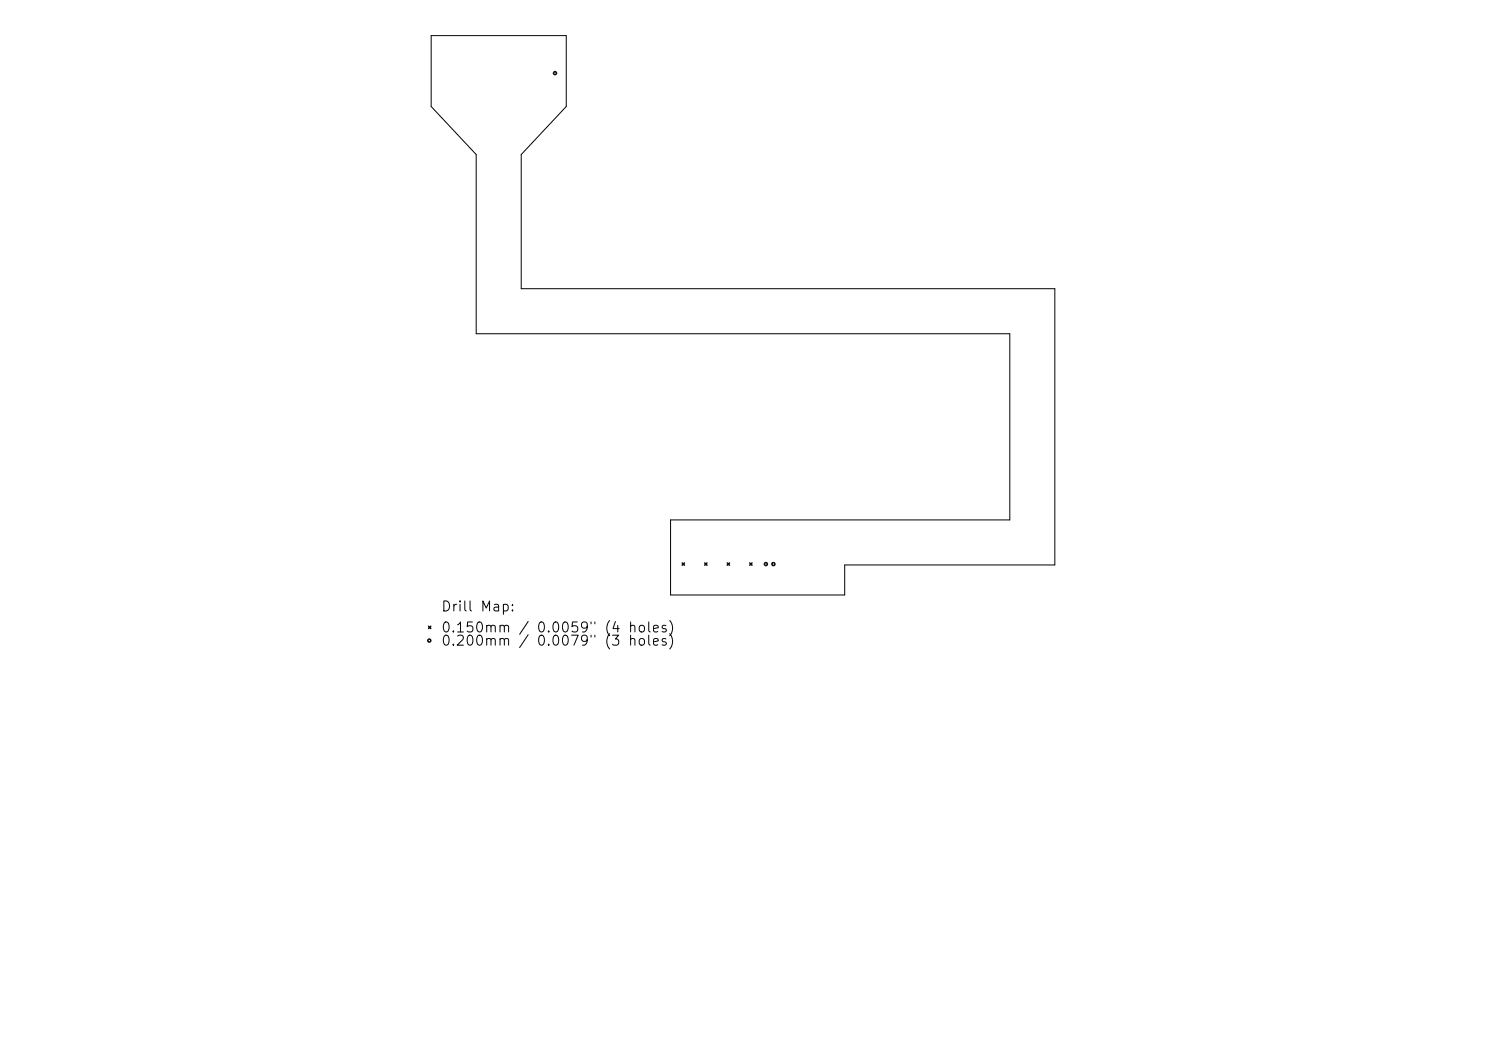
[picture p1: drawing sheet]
<svg xmlns="http://www.w3.org/2000/svg" width="297mm" height="210mm" viewBox="0 0 297 210" stroke-linecap="round" stroke-linejoin="round" font-family="sans-serif">
<defs><g id="words">
<g font-size="2">
<text x="88" y="122.7">Drill Map:</text>
<text x="88" y="126.9">0.150mm / 0.0059&quot; (4 holes)</text>
<text x="88" y="129.5">0.200mm</text>
<text x="107.1" y="129.5">0.0079&quot; (3</text>
</g>
</g></defs>
<path d="M86.2 7.1h27v14.2l-9 9.6v26.8h106.6v55.2h-42v6h-34.8v-15h67.8v-37.2h-106.6v-35.8l-9-9.6z" fill="none" stroke="#000" stroke-width=".2"/>
<g fill="none" stroke="#000" stroke-width=".3">
<path d="M136.4 112.5l.4 .4M136.8 112.5l-.4 .4M140.9 112.5l.4 .4M141.3 112.5l-.4 .4M145.4 112.5l.4 .4M145.8 112.5l-.4 .4M149.9 112.5l.4 .4M150.3 112.5l-.4 .4M85.7 125.1l.4 .5M86.1 125.1l-.4 .5"/>
<circle cx="110.9" cy="14.6" r=".3"/>
<circle cx="153.1" cy="112.7" r=".3"/>
<circle cx="154.6" cy="112.7" r=".3"/>
<circle cx="85.8" cy="128" r=".3"/>
</g>
<use href="#words"/>
</svg>
